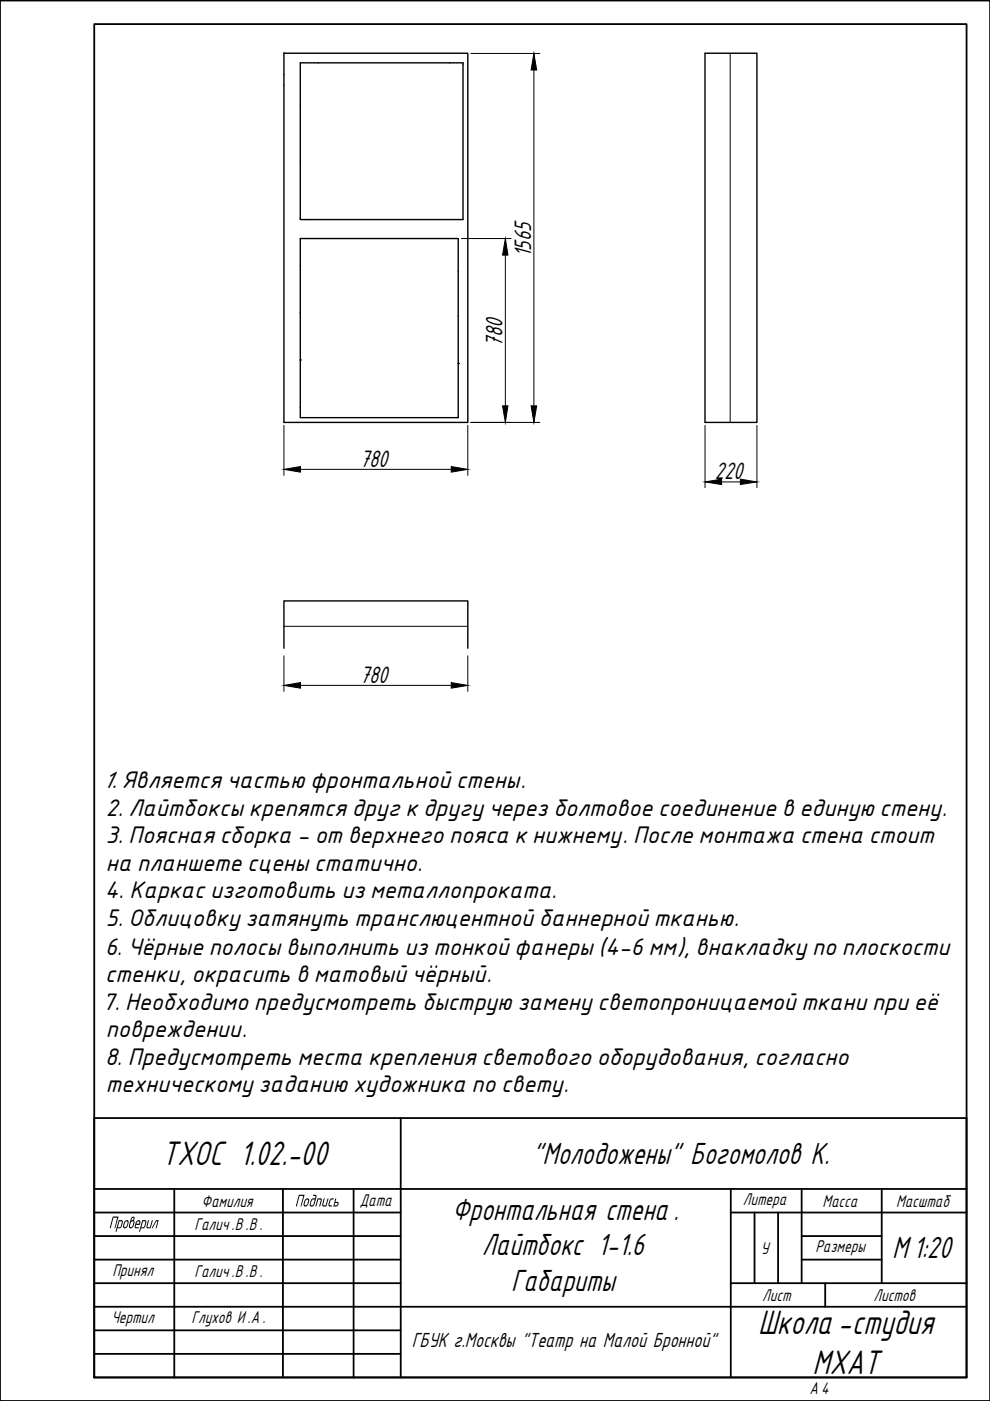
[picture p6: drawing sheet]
<svg xmlns="http://www.w3.org/2000/svg" width="210mm" height="297mm" viewBox="0 0 210 297" stroke-linecap="round" stroke-linejoin="round" font-family="sans-serif">
<defs><g id="words">
<g font-size="8">
<text x="34.3" y="247.1">ТХОС 1.02.-00</text>
<text x="160.7" y="282.9">Школа-студия</text>
<text x="172.3" y="291.2">МХАТ</text>
</g>
<g font-size="7.2">
<text x="112.9" y="246.8">&quot;Молодожены&quot; Богомолов К.</text>
<text x="95.9" y="258.6">Фронтальная стена.</text>
<text x="102.2" y="266.1">Лайтбокс 1-1.6</text>
<text x="189.2" y="266.8">М1:20</text>
<text x="108.4" y="273.6">Габариты</text>
</g>
<g font-size="5.6">
<text x="112.6" y="54.6" transform="rotate(-90 112.6 54.6)">1565</text>
<text x="106.6" y="73.5" transform="rotate(-90 106.6 73.5)">780</text>
<text x="76.3" y="98.9">780</text>
<text x="151.6" y="101.5">220</text>
<text x="76.3" y="144.7">780</text>
</g>
<g font-size="4.9">
<text x="21.8" y="167.1">1. Является частью фронтальной стены.</text>
<text x="22.4" y="172.9">2. Лайтбоксы крепятся друг к другу через болтовое соединение в единую стену.</text>
<text x="22.4" y="178.8">3. Поясная сборка - от верхнего пояса к нижнему. После монтажа стена стоит</text>
<text x="22.4" y="184.6">на планшете сцены статично.</text>
<text x="22.2" y="190.4">4. Каркас изготовить из металлопроката.</text>
<text x="22.4" y="196.2">5. Облицовку затянуть транслюцентной баннерной тканью.</text>
<text x="22.3" y="202.4">6. Чёрные полосы выполнить из тонкой фанеры (4-6 мм), внакладку по плоскости</text>
<text x="22.3" y="208.3">стенки, окрасить в матовый чёрный.</text>
<text x="21.7" y="214.1">7. Необходимо предусмотреть быструю замену светопроницаемой ткани при её</text>
<text x="22.4" y="219.9">повреждении.</text>
<text x="22.3" y="225.7">8. Предусмотреть места крепления светового оборудования, согласно</text>
<text x="22.4" y="231.6">техническому заданию художника по свету.</text>
</g>
<text font-size="4.8" x="87.3" y="285.6">ГБУК г.Москвы &quot;Театр на Малой Бронной&quot;</text>
<g font-size="4">
<text x="42.8" y="255.8">Фамилия</text>
<text x="62.5" y="255.8">Подпись</text>
<text x="76.3" y="255.6">Дата</text>
<text x="157.5" y="255.4">Литера</text>
<text x="174.4" y="255.8">Масса</text>
<text x="190" y="255.8">Масштаб</text>
<text x="23" y="260.4">Проверил</text>
<text x="41.2" y="260.8">Галич.В .В .</text>
<text x="161.3" y="265.8">У</text>
<text x="172.9" y="265.5">Размеры</text>
<text x="23.8" y="270.5">Принял</text>
<text x="41.2" y="270.8">Галич.В .В .</text>
<text x="161.6" y="275.8">Лист</text>
<text x="185.2" y="275.8">Листов</text>
<text x="23.6" y="280.4">Чертил</text>
<text x="40.6" y="280.4">Глухов И.А.</text>
<text x="171.6" y="295.6">А 4</text>
</g>
</g></defs>
<!-- layer: 0 -->
<path d="M60.2 11.3h39v78.3h-39zM60.2 11.3h.1M63.7 13.3h34.5v33.3h-34.5zM149.5 11.3h11v78.3h-11zM63.7 50.6h33.5v37.9h-33.5zM63.7 76.3h.1M97.2 77.1h.1M60.2 137.4v-10h39v10" fill="none" stroke="#000" stroke-width=".3"/>
<path d="M154.8 11.3v78.3M60.2 132.8h39" fill="none" stroke="#000" stroke-width=".21"/>
<g fill="none" stroke="#000" stroke-width=".38">
<path d="M0 .1h209.9v296.9h-209.9zM20 5.1h184.9v286.9h-184.9zM20 237.1h184.9v54.9h-184.9zM85 237.1v54.9M20 252.1h184.9M20 257.1h65M37 252.1v39.9M60 252.1v39.9M75 252.1v39.9M154.9 257.1h50M154.9 252.1v39.9M160 257.1v15"/>
<path d="M165 257.1v15M170 252.1v20M186.9 252.1v20M20 262.1h65M20 267.1h65M20 272.1h65M20 277.1h184.9M154.9 272.1h50M170 262.1h16.9M170 267.1h16.9M175 272.1v5M20 282.1h65"/>
<path d="M20 287h65"/>
</g>
<g fill="#000">
<path d="M31.4 258.8l.2-.1-.4 1.3 .2 .2h.4l.4-1.4 .2-.1-.5 1.7h-.7l-.1-.1zM33.1 258.7h.5l-.4 1.6-.2 .1 .4-1.5h-.3l-.7 1.5h-.2zM68.7 254.1h.1v.1l-.3 1.3 .5 .1 .4-1.4 .2-.1-.4 1.7h-.7l-.2-.2zM69.9 254.3l.3-.2h.6l-.1 .2h-.5l-.1 .2-.3 1 .5 .1v.2h-.5l-.2-.2z"/>
<path d="M30.1 258.7h.8l.1 .2v.3l-.3 1-.3 .2h-.5l-.2 .7-.2 .1zM30.3 258.9l-.3 1.3 .6-.2 .2-1z"/>
<path d="M71.1 254.2l.2-.1-.2 .7h.6l.1 .5-.4 .5h-.7zM71 255l-.1 .6h.5l.2-.5z"/>
</g>
<g fill="none" stroke="#000" stroke-width=".21">
<path d="M99.8 11.3h14.7M113.2 14.8v71.2M97.8 50.6h10.6M107.1 54.1v31.9M60.2 90.2v10.6M63.7 99.5h32M99.2 90.2v10.6M99.8 89.6h14.7M149.5 90.2v13.2M160.5 90.2v13.2M153 102.2h4M60.2 139.1v7.5"/>
<path d="M99.2 139.1v7.5M63.7 145.3h32"/>
</g>
<path d="M113.2 11.3l.6 3.5h-1.2zM107.1 50.6l.6 3.5h-1.1zM60.2 99.5l3.5-.6v1.2zM95.7 98.9l3.5 .6-3.5 .6zM106.6 86h1.1l-.6 3.6zM112.6 86h1.2l-.6 3.6zM149.5 102.2l3.5-.6v1.1zM157 101.6l3.5 .6-3.5 .5zM60.2 145.3l3.5-.6v1.2zM95.7 144.7l3.5 .6-3.5 .6z" fill="#000" stroke="#000" stroke-width=".21"/>
<use href="#words"/>
</svg>
